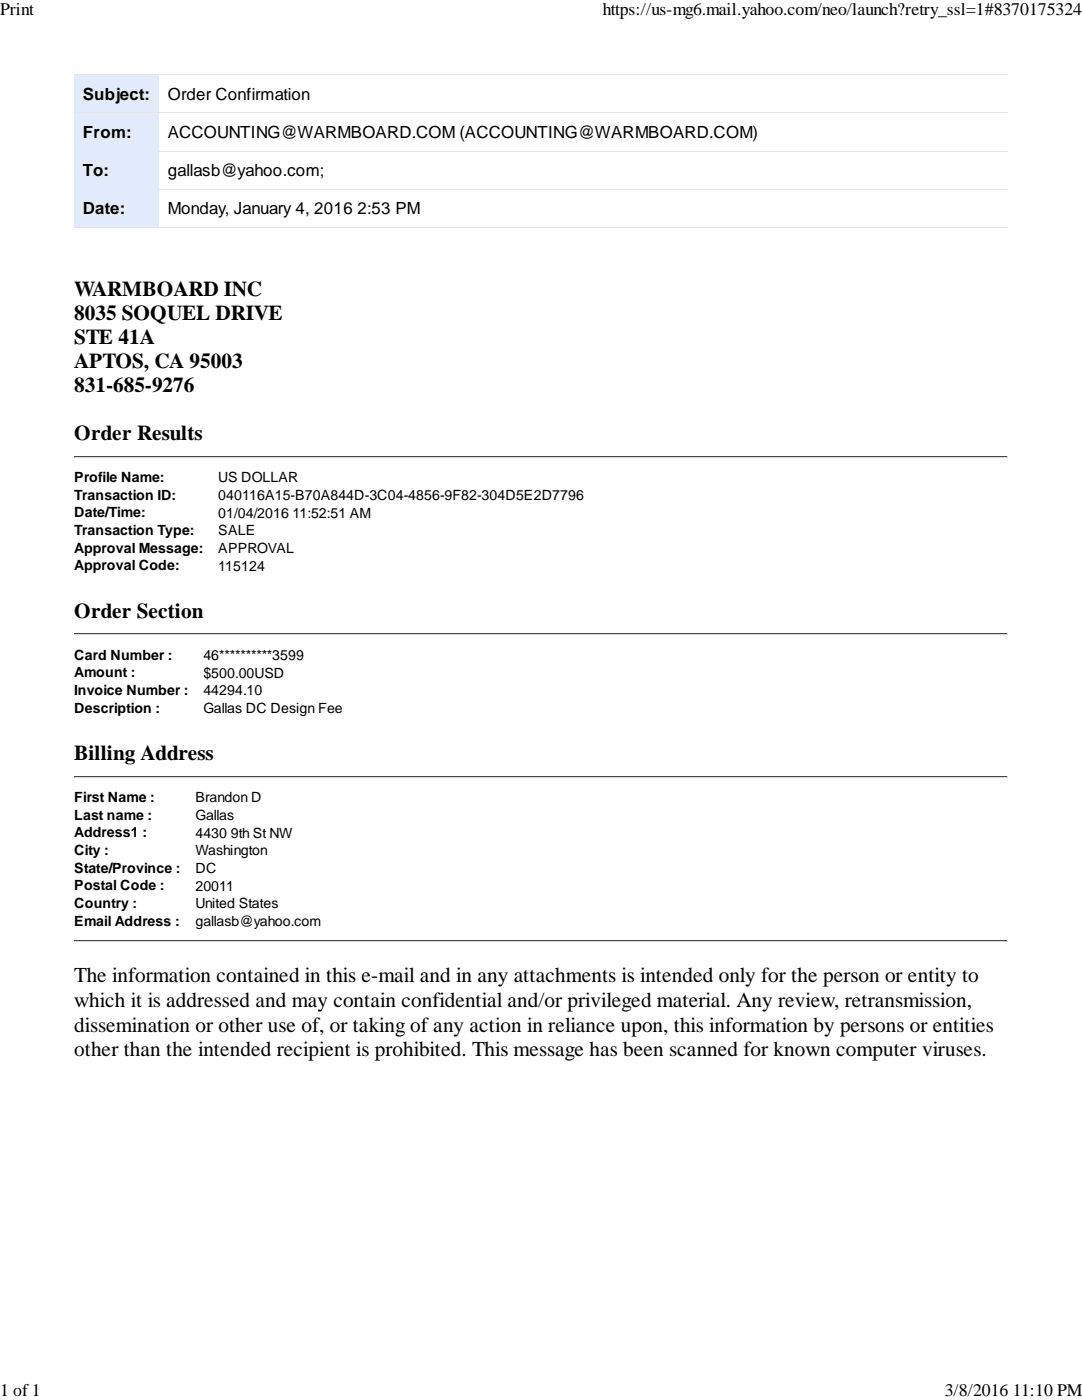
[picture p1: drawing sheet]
<svg xmlns="http://www.w3.org/2000/svg" width="216mm" height="279mm" viewBox="0 0 216 279" stroke-linecap="round" stroke-linejoin="round" font-family="sans-serif">
<defs><g id="words">
<g font-size="4.2">
<text x="14.8" y="59.1">WARMBOARD INC</text>
<text x="14.8" y="63.9">8035 SOQUEL DRIVE</text>
<text x="14.8" y="68.7">STE 41A</text>
<text x="14.8" y="73.4">APTOS, CA 95003</text>
<text x="14.8" y="78.2">831-685-9276</text>
<text x="14.8" y="87.9">Order Results</text>
<text x="14.8" y="123.3">Order Section</text>
<text x="14.8" y="151.7">Billing Address</text>
<text x="14.8" y="196">The information contained in this e-mail and in any attachments is intended only for the person or entity to</text>
<text x="14.8" y="201">which it is addressed and may contain confidential and/or privileged material. Any review, retransmission,</text>
<text x="14.8" y="205.9">dissemination or other use of, or taking of any action in reliance upon, this information by persons or entities</text>
<text x="14.8" y="210.8">other than the intended recipient is prohibited. This message has been scanned for known computer viruses.</text>
</g>
<g font-size="3.5">
<text x="0" y="3">Print</text>
<text x="120.3" y="3">https://us-mg6.mail.yahoo.com/neo/launch?retry_ssl=1#8370175324</text>
<text x="0" y="278.5">1 of 1</text>
<text x="188.5" y="278.5">3/8/2016 11:10 PM</text>
</g>
<g font-size="3.3">
<text x="16.5" y="19.9">Subject:</text>
<text x="33.5" y="19.9">Order Confirmation</text>
<text x="16.5" y="27.6">From:</text>
<text x="33.5" y="27.6">ACCOUNTING@WARMBOARD.COM (ACCOUNTING@WARMBOARD.COM)</text>
<text x="16.5" y="35.2">To:</text>
<text x="33.5" y="35.2">gallasb@yahoo.com;</text>
<text x="16.5" y="42.8">Date:</text>
<text x="33.5" y="42.8">Monday, January 4, 2016 2:53 PM</text>
</g>
<g font-size="2.8">
<text x="14.8" y="96.2">Profile Name:</text>
<text x="14.8" y="99.7">Transaction ID:</text>
<text x="43.6" y="96.3">US DOLLAR</text>
<text x="43.6" y="99.8">040116A15-B70A844D-3C04-4856-9F82-304D5E2D7796</text>
<text x="14.8" y="103.2">Date/Time:</text>
<text x="14.8" y="106.8">Transaction Type:</text>
<text x="43.6" y="103.3">01/04/2016 11:52:51 AM</text>
<text x="43.6" y="106.8">SALE</text>
<text x="14.8" y="110.3">Approval Message:</text>
<text x="14.8" y="113.8">Approval Code:</text>
<text x="43.6" y="110.4">APPROVAL</text>
<text x="43.6" y="113.9">115124</text>
<text x="14.8" y="131.6">Card Number :</text>
<text x="40.6" y="131.7">46**********3599</text>
<text x="14.8" y="135.2">Amount :</text>
<text x="40.6" y="135.3">$500.00USD</text>
<text x="14.8" y="138.7">Invoice Number :</text>
<text x="14.8" y="142.2">Description :</text>
<text x="40.6" y="138.8">44294.10</text>
<text x="40.6" y="142.3">Gallas DC Design Fee</text>
<text x="14.8" y="160">First Name :</text>
<text x="39" y="160.1">Brandon D</text>
<text x="14.8" y="163.6">Last name :</text>
<text x="14.8" y="167.1">Address1 :</text>
<text x="39" y="163.7">Gallas</text>
<text x="39" y="167.2">4430 9th St NW</text>
<text x="14.8" y="170.6">City :</text>
<text x="39" y="170.7">Washington</text>
<text x="14.8" y="174.1">State/Province :</text>
<text x="14.8" y="177.7">Postal Code :</text>
<text x="39" y="174.2">DC</text>
<text x="39" y="177.8">20011</text>
<text x="14.8" y="181.2">Country :</text>
<text x="14.8" y="184.7">Email Address :</text>
<text x="39" y="181.3">United States</text>
<text x="39" y="184.8">gallasb@yahoo.com</text>
</g>
</g></defs>
<path d="M14.8 14.9h186.3" fill="none" stroke="#e6e6e6" stroke-width=".2"/>
<path d="M14.8 15h17v7.6h-17z" fill="#e1ebfb"/>
<path d="M14.8 22.5h186.3" fill="none" stroke="#e6e6e6" stroke-width=".2"/>
<path d="M14.8 22.6h17v7.6h-17z" fill="#e1ebfb"/>
<path d="M14.8 30.1h186.3" fill="none" stroke="#e6e6e6" stroke-width=".2"/>
<path d="M14.8 30.2h17v7.6h-17z" fill="#e1ebfb"/>
<path d="M14.8 37.8h186.3" fill="none" stroke="#e6e6e6" stroke-width=".2"/>
<path d="M14.8 37.8h17v7.7h-17z" fill="#e1ebfb"/>
<path d="M14.8 45.4h186.3" fill="none" stroke="#e6e6e6" stroke-width=".2"/>
<path d="M14.8 91.1h186.3" fill="none" stroke="#474747" stroke-width=".2"/>
<path d="M14.8 91.1h.2v.2h-.2z" fill="#474747"/>
<path d="M200.9 91h.2v.1h-.2z" fill="#d8d8d8"/>
<path d="M14.8 91.2h186.3" fill="none" stroke="#d8d8d8" stroke-width=".2"/>
<path d="M14.8 126.5h186.3" fill="none" stroke="#474747" stroke-width=".2"/>
<path d="M14.8 126.6h.2v.2h-.2z" fill="#474747"/>
<path d="M200.9 126.4h.2v.2h-.2z" fill="#d8d8d8"/>
<path d="M14.8 126.7h186.3" fill="none" stroke="#d8d8d8" stroke-width=".2"/>
<path d="M14.8 154.9h186.3" fill="none" stroke="#474747" stroke-width=".2"/>
<path d="M14.8 155h.2v.2h-.2z" fill="#474747"/>
<path d="M200.9 154.8h.2v.2h-.2z" fill="#d8d8d8"/>
<path d="M14.8 155.1h186.3" fill="none" stroke="#d8d8d8" stroke-width=".2"/>
<path d="M14.8 187.7h186.3" fill="none" stroke="#474747" stroke-width=".2"/>
<path d="M14.8 187.8h.2v.2h-.2z" fill="#474747"/>
<path d="M200.9 187.6h.2v.2h-.2z" fill="#d8d8d8"/>
<path d="M14.8 187.9h186.3" fill="none" stroke="#d8d8d8" stroke-width=".2"/>
<use href="#words"/>
</svg>
